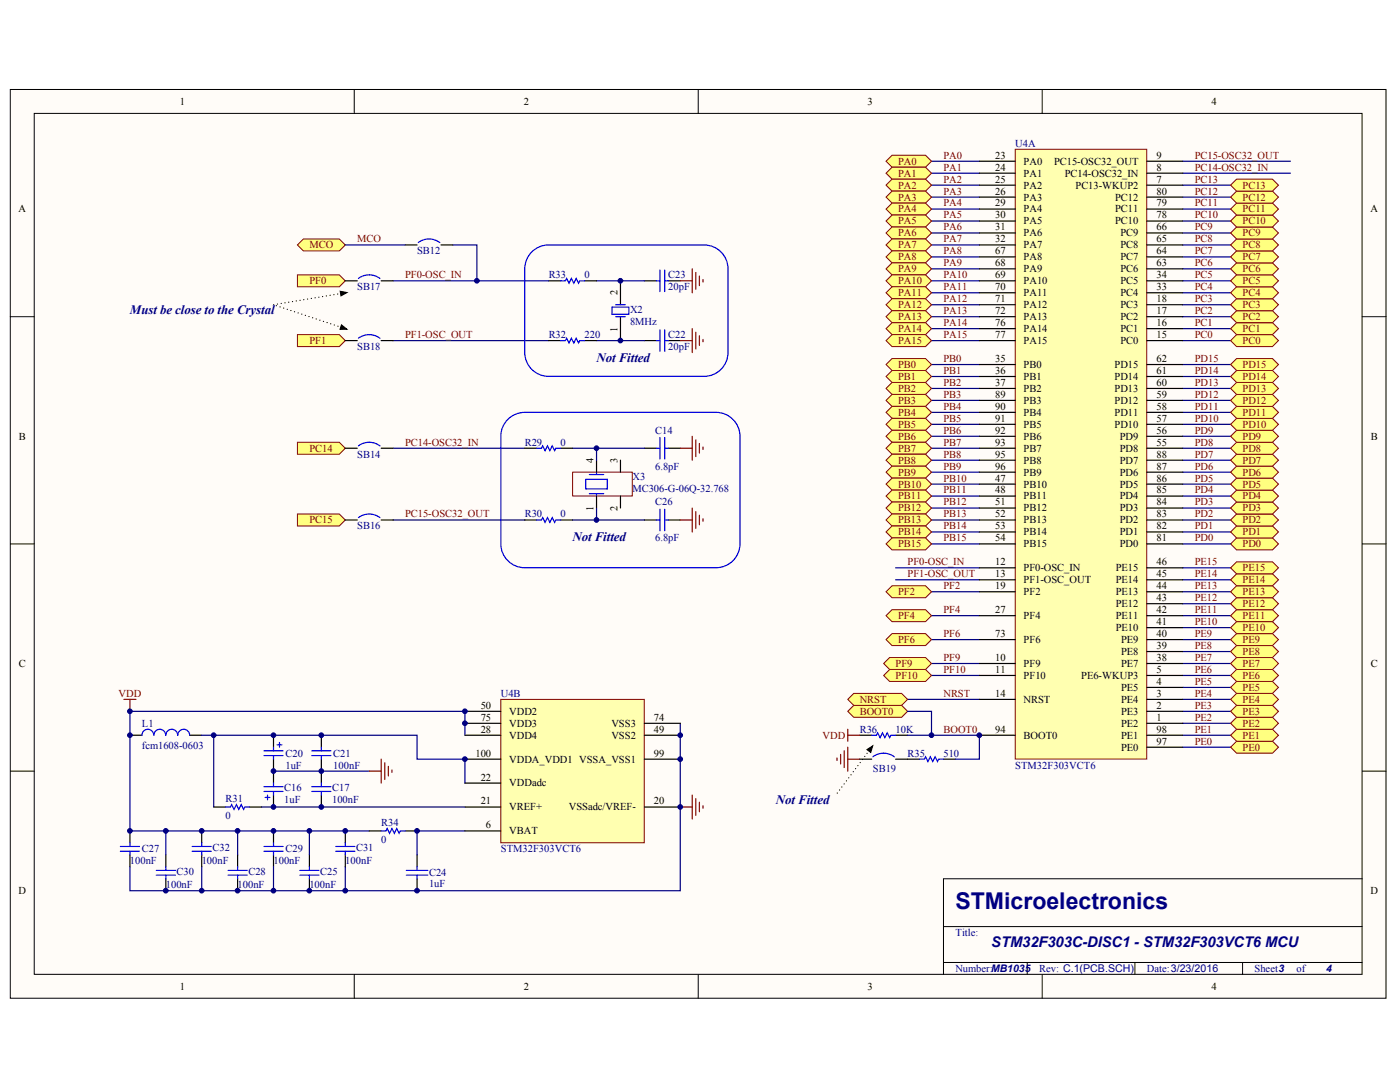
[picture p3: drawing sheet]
<svg xmlns="http://www.w3.org/2000/svg" width="258mm" height="201mm" viewBox="0 0 258 201" stroke-linecap="round" stroke-linejoin="round" font-family="sans-serif">
<defs><g id="words">
<text font-size="4.3" fill="#000080" x="176" y="167.4">STMicroelectronics</text>
<text font-size="2.7" fill="#000080" x="182.6" y="174.4">STM32F303C-DISC1 - STM32F303VCT6 MCU</text>
<g font-size="2.4" fill="#000080">
<text x="23.9" y="57.8">Must be close to the Crystal</text>
<text x="109.9" y="66.6">Not Fitted</text>
<text x="105.5" y="99.6">Not Fitted</text>
<text x="142.9" y="148.1">Not Fitted</text>
</g>
<g font-size="1.9">
<text x="33.1" y="19.3">1</text>
<text x="96.5" y="19.3">2</text>
<text x="159.8" y="19.3">3</text>
<text x="223.2" y="19.3">4</text>
<text x="183.3" y="29.2">23</text>
<text x="213" y="29.2">9</text>
<text x="183.3" y="31.4">24</text>
<text x="183.3" y="33.6">25</text>
<text x="183.3" y="35.8">26</text>
<text x="188.6" y="30.3">PA0</text>
<text x="188.6" y="32.5">PA1</text>
<text x="188.6" y="34.7">PA2</text>
<text x="194.2" y="30.3">PC15-OSC32_OUT</text>
<text x="196.1" y="32.5">PC14-OSC32_IN</text>
<text x="198.1" y="34.7">PC13-WKUP2</text>
<text x="213" y="33.6">7</text>
<text x="213" y="31.4">8</text>
<text x="213" y="35.8">80</text>
<text x="3.4" y="39.1">A</text>
<text x="183.3" y="38">29</text>
<text x="183.3" y="40.2">30</text>
<text x="188.6" y="36.9">PA3</text>
<text x="188.6" y="39.1">PA4</text>
<text x="188.6" y="41.3">PA5</text>
<text x="205.4" y="41.3">PC10</text>
<text x="205.4" y="39.1">PC11</text>
<text x="205.4" y="36.9">PC12</text>
<text x="213" y="40.2">78</text>
<text x="213" y="38">79</text>
<text x="252.4" y="39.1">A</text>
<text x="183.3" y="42.4">31</text>
<text x="183.3" y="44.6">32</text>
<text x="183.3" y="46.8">67</text>
<text x="188.6" y="43.5">PA6</text>
<text x="188.6" y="45.7">PA7</text>
<text x="188.6" y="47.9">PA8</text>
<text x="206.4" y="47.9">PC7</text>
<text x="206.4" y="45.7">PC8</text>
<text x="206.4" y="43.5">PC9</text>
<text x="213" y="46.8">64</text>
<text x="213" y="44.6">65</text>
<text x="213" y="42.4">66</text>
<text x="183.3" y="49">68</text>
<text x="183.3" y="51.2">69</text>
<text x="183.3" y="53.4">70</text>
<text x="188.6" y="50.1">PA9</text>
<text x="188.6" y="52.3">PA10</text>
<text x="206.4" y="52.3">PC5</text>
<text x="206.4" y="50.1">PC6</text>
<text x="213" y="53.4">33</text>
<text x="213" y="51.2">34</text>
<text x="213" y="49">63</text>
<text x="113.7" y="54.4" transform="rotate(-90 113.7 54.4)">2</text>
<text x="183.3" y="55.6">71</text>
<text x="183.3" y="57.8">72</text>
<text x="188.6" y="54.5">PA11</text>
<text x="188.6" y="56.7">PA12</text>
<text x="188.6" y="58.9">PA13</text>
<text x="206.4" y="58.9">PC2</text>
<text x="206.4" y="56.7">PC3</text>
<text x="206.4" y="54.5">PC4</text>
<text x="213" y="57.8">17</text>
<text x="213" y="55.6">18</text>
<text x="113.7" y="61.1" transform="rotate(-90 113.7 61.1)">1</text>
<text x="183.3" y="60">76</text>
<text x="183.3" y="62.2">77</text>
<text x="188.6" y="61.1">PA14</text>
<text x="188.6" y="63.3">PA15</text>
<text x="206.4" y="63.3">PC0</text>
<text x="206.4" y="61.1">PC1</text>
<text x="213" y="62.2">15</text>
<text x="213" y="60">16</text>
<text x="183.3" y="66.7">35</text>
<text x="183.3" y="68.9">36</text>
<text x="183.3" y="71.1">37</text>
<text x="188.6" y="67.8">PB0</text>
<text x="188.6" y="70">PB1</text>
<text x="205.3" y="70">PD14</text>
<text x="205.3" y="67.8">PD15</text>
<text x="213" y="71.1">60</text>
<text x="213" y="68.9">61</text>
<text x="213" y="66.7">62</text>
<text x="183.3" y="73.3">89</text>
<text x="183.3" y="75.5">90</text>
<text x="183.3" y="77.7">91</text>
<text x="188.6" y="72.2">PB2</text>
<text x="188.6" y="74.4">PB3</text>
<text x="188.6" y="76.6">PB4</text>
<text x="205.3" y="76.6">PD11</text>
<text x="205.3" y="74.4">PD12</text>
<text x="205.3" y="72.2">PD13</text>
<text x="213" y="77.7">57</text>
<text x="213" y="75.5">58</text>
<text x="213" y="73.3">59</text>
<text x="3.5" y="81">B</text>
<text x="183.3" y="79.9">92</text>
<text x="183.3" y="82.1">93</text>
<text x="188.6" y="78.8">PB5</text>
<text x="188.6" y="81">PB6</text>
<text x="188.6" y="83.2">PB7</text>
<text x="205.3" y="78.8">PD10</text>
<text x="206.3" y="83.2">PD8</text>
<text x="206.3" y="81">PD9</text>
<text x="213" y="82.1">55</text>
<text x="213" y="79.9">56</text>
<text x="252.5" y="81">B</text>
<text x="109.3" y="85.2" transform="rotate(-90 109.3 85.2)">4</text>
<text x="113.7" y="85.2" transform="rotate(-90 113.7 85.2)">3</text>
<text x="183.3" y="88.7">47</text>
<text x="183.3" y="84.3">95</text>
<text x="183.3" y="86.5">96</text>
<text x="188.6" y="89.8">PB10</text>
<text x="188.6" y="85.4">PB8</text>
<text x="188.6" y="87.6">PB9</text>
<text x="206.3" y="89.8">PD5</text>
<text x="206.3" y="87.6">PD6</text>
<text x="206.3" y="85.4">PD7</text>
<text x="213" y="88.7">86</text>
<text x="213" y="86.5">87</text>
<text x="213" y="84.3">88</text>
<text x="109.3" y="94.1" transform="rotate(-90 109.3 94.1)">1</text>
<text x="113.7" y="94.1" transform="rotate(-90 113.7 94.1)">2</text>
<text x="183.3" y="90.9">48</text>
<text x="183.3" y="93.1">51</text>
<text x="183.3" y="95.3">52</text>
<text x="188.6" y="92">PB11</text>
<text x="188.6" y="94.2">PB12</text>
<text x="206.3" y="94.2">PD3</text>
<text x="206.3" y="92">PD4</text>
<text x="213" y="95.3">83</text>
<text x="213" y="93.1">84</text>
<text x="213" y="90.9">85</text>
<text x="183.3" y="97.5">53</text>
<text x="183.3" y="99.7">54</text>
<text x="188.6" y="98.6">PB14</text>
<text x="188.6" y="100.8">PB15</text>
<text x="188.6" y="96.4">PB13</text>
<text x="206.3" y="100.8">PD0</text>
<text x="206.3" y="98.6">PD1</text>
<text x="206.3" y="96.4">PD2</text>
<text x="213" y="99.7">81</text>
<text x="213" y="97.5">82</text>
<text x="183.3" y="104.1">12</text>
<text x="183.3" y="106.3">13</text>
<text x="188.6" y="105.2">PF0-OSC_IN</text>
<text x="188.6" y="107.4">PF1-OSC_OUT</text>
<text x="205.5" y="107.4">PE14</text>
<text x="205.5" y="105.2">PE15</text>
<text x="213" y="106.3">45</text>
<text x="213" y="104.1">46</text>
<text x="183.3" y="108.5">19</text>
<text x="183.3" y="112.9">27</text>
<text x="188.6" y="109.6">PF2</text>
<text x="188.6" y="114">PF4</text>
<text x="205.5" y="114">PE11</text>
<text x="205.5" y="111.8">PE12</text>
<text x="205.5" y="109.6">PE13</text>
<text x="213" y="112.9">42</text>
<text x="213" y="110.7">43</text>
<text x="213" y="108.5">44</text>
<text x="183.3" y="117.3">73</text>
<text x="188.6" y="118.4">PF6</text>
<text x="205.5" y="116.2">PE10</text>
<text x="206.5" y="118.4">PE9</text>
<text x="213" y="119.5">39</text>
<text x="213" y="117.3">40</text>
<text x="213" y="115.1">41</text>
<text x="3.5" y="122.8">C</text>
<text x="183.3" y="121.7">10</text>
<text x="183.3" y="123.9">11</text>
<text x="188.6" y="122.8">PF9</text>
<text x="188.6" y="125">PF10</text>
<text x="199.2" y="125">PE6-WKUP3</text>
<text x="206.5" y="122.8">PE7</text>
<text x="206.5" y="120.6">PE8</text>
<text x="213" y="123.9">5</text>
<text x="213" y="121.7">38</text>
<text x="252.5" y="122.8">C</text>
<text x="88.5" y="130.5">50</text>
<text x="93.8" y="131.6">VDD2</text>
<text x="183.3" y="128.3">14</text>
<text x="188.6" y="129.4">NRST</text>
<text x="206.5" y="131.6">PE3</text>
<text x="206.5" y="129.4">PE4</text>
<text x="206.5" y="127.2">PE5</text>
<text x="213" y="130.5">2</text>
<text x="213" y="128.3">3</text>
<text x="213" y="126.1">4</text>
<text x="88.5" y="134.9">28</text>
<text x="88.5" y="132.7">75</text>
<text x="93.8" y="136">VDD4</text>
<text x="93.8" y="133.8">VDD3</text>
<text x="112.6" y="133.8">VSS3</text>
<text x="112.6" y="136">VSS2</text>
<text x="120.5" y="132.7">74</text>
<text x="120.5" y="134.9">49</text>
<text x="183.3" y="134.9">94</text>
<text x="188.6" y="136">BOOT0</text>
<text x="206.5" y="133.8">PE2</text>
<text x="206.5" y="136">PE1</text>
<text x="213" y="132.7">1</text>
<text x="213" y="137.1">97</text>
<text x="213" y="134.9">98</text>
<text x="87.6" y="139.3">100</text>
<text x="88.5" y="143.7">22</text>
<text x="93.8" y="140.4">VDDA_VDD1 VSSA_VSS1</text>
<text x="120.5" y="139.3">99</text>
<text x="206.5" y="138.2">PE0</text>
<text x="88.5" y="148.1">21</text>
<text x="93.8" y="149.2">VREF+</text>
<text x="93.8" y="144.8">VDDadc</text>
<text x="104.8" y="149.2">VSSadc/VREF-</text>
<text x="120.5" y="148.1">20</text>
<text x="89.5" y="152.5">6</text>
<text x="93.8" y="153.6">VBAT</text>
<text x="3.4" y="164.6">D</text>
<text x="252.4" y="164.6">D</text>
<text x="33.1" y="182.3">1</text>
<text x="96.5" y="182.3">2</text>
<text x="159.8" y="182.3">3</text>
<text x="223.2" y="182.3">4</text>
</g>
<g font-size="1.9" fill="#800000">
<text x="173.8" y="29.2">PA0</text>
<text x="220.1" y="29.2">PC15-OSC32_OUT</text>
<text x="165.4" y="30.3">PA0</text>
<text x="165.4" y="32.5">PA1</text>
<text x="165.4" y="34.7">PA2</text>
<text x="173.8" y="31.4">PA1</text>
<text x="173.8" y="35.8">PA3</text>
<text x="173.8" y="33.6">PA2</text>
<text x="220.1" y="35.8">PC12</text>
<text x="220.1" y="33.6">PC13</text>
<text x="220.1" y="31.4">PC14-OSC32_IN</text>
<text x="228.9" y="34.7">PC13</text>
<text x="165.4" y="36.9">PA3</text>
<text x="165.4" y="39.1">PA4</text>
<text x="165.4" y="41.3">PA5</text>
<text x="173.8" y="38">PA4</text>
<text x="173.8" y="40.2">PA5</text>
<text x="220.1" y="40.2">PC10</text>
<text x="220.1" y="38">PC11</text>
<text x="228.9" y="41.3">PC10</text>
<text x="228.9" y="39.1">PC11</text>
<text x="228.9" y="36.9">PC12</text>
<text x="57" y="45.7">MCO</text>
<text x="65.8" y="44.6">MCO</text>
<text x="165.4" y="43.5">PA6</text>
<text x="165.4" y="45.7">PA7</text>
<text x="165.4" y="47.9">PA8</text>
<text x="173.8" y="42.4">PA6</text>
<text x="173.8" y="44.6">PA7</text>
<text x="173.8" y="46.8">PA8</text>
<text x="220.1" y="46.8">PC7</text>
<text x="220.1" y="44.6">PC8</text>
<text x="220.1" y="42.4">PC9</text>
<text x="228.9" y="47.9">PC7</text>
<text x="228.9" y="45.7">PC8</text>
<text x="228.9" y="43.5">PC9</text>
<text x="57" y="52.3">PF0</text>
<text x="74.6" y="51.2">PF0-OSC_IN</text>
<text x="165.4" y="50.1">PA9</text>
<text x="165.4" y="52.3">PA10</text>
<text x="173.8" y="53.4">PA11</text>
<text x="173.8" y="49">PA9</text>
<text x="173.8" y="51.2">PA10</text>
<text x="220.1" y="53.4">PC4</text>
<text x="220.1" y="51.2">PC5</text>
<text x="220.1" y="49">PC6</text>
<text x="228.9" y="52.3">PC5</text>
<text x="228.9" y="50.1">PC6</text>
<text x="165.4" y="54.5">PA11</text>
<text x="165.4" y="56.7">PA12</text>
<text x="165.4" y="58.9">PA13</text>
<text x="173.8" y="55.6">PA12</text>
<text x="173.8" y="57.8">PA13</text>
<text x="220.1" y="57.8">PC2</text>
<text x="220.1" y="55.6">PC3</text>
<text x="228.9" y="58.9">PC2</text>
<text x="228.9" y="56.7">PC3</text>
<text x="228.9" y="54.5">PC4</text>
<text x="57" y="63.3">PF1</text>
<text x="74.6" y="62.2">PF1-OSC_OUT</text>
<text x="165.4" y="61.1">PA14</text>
<text x="165.4" y="63.3">PA15</text>
<text x="173.8" y="62.2">PA15</text>
<text x="173.8" y="60">PA14</text>
<text x="220.1" y="62.2">PC0</text>
<text x="220.1" y="60">PC1</text>
<text x="228.9" y="63.3">PC0</text>
<text x="228.9" y="61.1">PC1</text>
<text x="165.4" y="67.8">PB0</text>
<text x="165.4" y="70">PB1</text>
<text x="173.8" y="68.9">PB1</text>
<text x="173.8" y="71.1">PB2</text>
<text x="173.8" y="66.7">PB0</text>
<text x="220.1" y="71.1">PD13</text>
<text x="220.1" y="68.9">PD14</text>
<text x="220.1" y="66.7">PD15</text>
<text x="228.9" y="70">PD14</text>
<text x="228.9" y="67.8">PD15</text>
<text x="165.4" y="72.2">PB2</text>
<text x="165.4" y="74.4">PB3</text>
<text x="165.4" y="76.6">PB4</text>
<text x="173.8" y="77.7">PB5</text>
<text x="173.8" y="73.3">PB3</text>
<text x="173.8" y="75.5">PB4</text>
<text x="220.1" y="77.7">PD10</text>
<text x="220.1" y="75.5">PD11</text>
<text x="220.1" y="73.3">PD12</text>
<text x="228.9" y="76.6">PD11</text>
<text x="228.9" y="74.4">PD12</text>
<text x="228.9" y="72.2">PD13</text>
<text x="57" y="83.2">PC14</text>
<text x="74.6" y="82.1">PC14-OSC32_IN</text>
<text x="165.4" y="78.8">PB5</text>
<text x="165.4" y="81">PB6</text>
<text x="165.4" y="83.2">PB7</text>
<text x="173.8" y="79.9">PB6</text>
<text x="173.8" y="82.1">PB7</text>
<text x="220.1" y="82.1">PD8</text>
<text x="220.1" y="79.9">PD9</text>
<text x="228.9" y="83.2">PD8</text>
<text x="228.9" y="81">PD9</text>
<text x="228.9" y="78.8">PD10</text>
<text x="165.4" y="85.4">PB8</text>
<text x="165.4" y="87.6">PB9</text>
<text x="165.4" y="89.8">PB10</text>
<text x="173.8" y="88.7">PB10</text>
<text x="173.8" y="84.3">PB8</text>
<text x="173.8" y="86.5">PB9</text>
<text x="220.1" y="88.7">PD5</text>
<text x="220.1" y="86.5">PD6</text>
<text x="220.1" y="84.3">PD7</text>
<text x="228.9" y="89.8">PD5</text>
<text x="228.9" y="87.6">PD6</text>
<text x="228.9" y="85.4">PD7</text>
<text x="74.6" y="95.3">PC15-OSC32_OUT</text>
<text x="165.4" y="92">PB11</text>
<text x="165.4" y="94.2">PB12</text>
<text x="173.8" y="93.1">PB12</text>
<text x="173.8" y="95.3">PB13</text>
<text x="173.8" y="90.9">PB11</text>
<text x="220.1" y="95.3">PD2</text>
<text x="220.1" y="93.1">PD3</text>
<text x="220.1" y="90.9">PD4</text>
<text x="228.9" y="94.2">PD3</text>
<text x="228.9" y="92">PD4</text>
<text x="57" y="96.4">PC15</text>
<text x="165.4" y="96.4">PB13</text>
<text x="165.4" y="98.6">PB14</text>
<text x="165.4" y="100.8">PB15</text>
<text x="173.8" y="97.5">PB14</text>
<text x="173.8" y="99.7">PB15</text>
<text x="220.1" y="99.7">PD0</text>
<text x="220.1" y="97.5">PD1</text>
<text x="228.9" y="100.8">PD0</text>
<text x="228.9" y="98.6">PD1</text>
<text x="228.9" y="96.4">PD2</text>
<text x="167.2" y="106.3">PF1-OSC_OUT</text>
<text x="167.2" y="104.1">PF0-OSC_IN</text>
<text x="220.1" y="106.3">PE14</text>
<text x="220.1" y="104.1">PE15</text>
<text x="228.9" y="107.4">PE14</text>
<text x="228.9" y="105.2">PE15</text>
<text x="165.4" y="109.6">PF2</text>
<text x="165.4" y="114">PF4</text>
<text x="173.8" y="108.5">PF2</text>
<text x="173.8" y="112.9">PF4</text>
<text x="220.1" y="112.9">PE11</text>
<text x="220.1" y="110.7">PE12</text>
<text x="220.1" y="108.5">PE13</text>
<text x="228.9" y="114">PE11</text>
<text x="228.9" y="111.8">PE12</text>
<text x="228.9" y="109.6">PE13</text>
<text x="165.4" y="118.4">PF6</text>
<text x="173.8" y="117.3">PF6</text>
<text x="220.1" y="119.5">PE8</text>
<text x="220.1" y="117.3">PE9</text>
<text x="220.1" y="115.1">PE10</text>
<text x="228.9" y="118.4">PE9</text>
<text x="228.9" y="116.2">PE10</text>
<text x="165" y="122.8">PF9</text>
<text x="165" y="125">PF10</text>
<text x="173.8" y="121.7">PF9</text>
<text x="173.8" y="123.9">PF10</text>
<text x="220.1" y="123.9">PE6</text>
<text x="220.1" y="121.7">PE7</text>
<text x="228.9" y="125">PE6</text>
<text x="228.9" y="122.8">PE7</text>
<text x="228.9" y="120.6">PE8</text>
<text x="21.8" y="128.3">VDD</text>
<text x="158.4" y="131.6">BOOT0</text>
<text x="158.4" y="129.4">NRST</text>
<text x="173.8" y="128.3">NRST</text>
<text x="220.1" y="130.5">PE3</text>
<text x="220.1" y="128.3">PE4</text>
<text x="220.1" y="126.1">PE5</text>
<text x="228.9" y="131.6">PE3</text>
<text x="228.9" y="129.4">PE4</text>
<text x="228.9" y="127.2">PE5</text>
<text x="151.5" y="136">VDD</text>
<text x="173.8" y="134.9">BOOT0</text>
<text x="220.1" y="137.1">PE0</text>
<text x="220.1" y="134.9">PE1</text>
<text x="220.1" y="132.7">PE2</text>
<text x="228.9" y="136">PE1</text>
<text x="228.9" y="133.8">PE2</text>
<text x="228.9" y="138.2">PE0</text>
</g>
<g font-size="1.9" fill="#000080">
<text x="187" y="27">U4A</text>
<text x="76.8" y="46.8">SB12</text>
<text x="65.8" y="53.4">SB17</text>
<text x="101.1" y="51.2">R33</text>
<text x="107.7" y="51.2">0</text>
<text x="123.1" y="51.2">C23</text>
<text x="123.1" y="53.4">20pF</text>
<text x="116.1" y="57.6">X2</text>
<text x="116.1" y="59.8">8MHz</text>
<text x="65.8" y="64.4">SB18</text>
<text x="101.1" y="62.2">R32</text>
<text x="107.7" y="62.2">220</text>
<text x="123.1" y="62.2">C22</text>
<text x="123.1" y="64.4">20pF</text>
<text x="96.7" y="82.1">R29</text>
<text x="103.3" y="82.1">0</text>
<text x="120.7" y="79.9">C14</text>
<text x="65.8" y="84.3">SB14</text>
<text x="116.5" y="88.5">X3</text>
<text x="120.7" y="86.5">6.8pF</text>
<text x="96.7" y="95.3">R30</text>
<text x="103.3" y="95.3">0</text>
<text x="116.5" y="90.7">MC306-G-06Q-32.768</text>
<text x="120.7" y="93.1">C26</text>
<text x="65.8" y="97.5">SB16</text>
<text x="120.7" y="99.7">6.8pF</text>
<text x="92.3" y="128.3">U4B</text>
<text x="26.1" y="133.8">L1</text>
<text x="26.1" y="137.8">fcm1608-0603</text>
<text x="158.4" y="134.9">R36</text>
<text x="165" y="134.9">10K</text>
<text x="52.6" y="139.3">C20</text>
<text x="52.6" y="141.5">1uF</text>
<text x="61.4" y="139.3">C21</text>
<text x="61.4" y="141.5">100nF</text>
<text x="160.8" y="142.2">SB19</text>
<text x="167.2" y="139.3">R35</text>
<text x="173.8" y="139.3">510</text>
<text x="187" y="141.5">STM32F303VCT6</text>
<text x="41.6" y="147.7">R31</text>
<text x="52.4" y="145.7">C16</text>
<text x="52.4" y="147.9">1uF</text>
<text x="61.2" y="145.7">C17</text>
<text x="61.2" y="147.9">100nF</text>
<text x="41.6" y="150.8">0</text>
<text x="70.2" y="152.1">R34</text>
<text x="70.2" y="155.2">0</text>
<text x="23.9" y="159.1">100nF</text>
<text x="26.1" y="156.9">C27</text>
<text x="32.5" y="161.1">C30</text>
<text x="37.2" y="159.1">100nF</text>
<text x="39.1" y="156.7">C32</text>
<text x="45.8" y="161.1">C28</text>
<text x="50.4" y="159.1">100nF</text>
<text x="52.6" y="156.9">C29</text>
<text x="59" y="161.1">C25</text>
<text x="63.6" y="159.1">100nF</text>
<text x="65.6" y="156.7">C31</text>
<text x="79" y="161.3">C24</text>
<text x="92.3" y="156.9">STM32F303VCT6</text>
<text x="30.5" y="163.5">100nF</text>
<text x="43.8" y="163.5">100nF</text>
<text x="57" y="163.5">100nF</text>
<text x="79" y="163.3">1uF</text>
<text x="176" y="172.4">Title:</text>
<text x="176" y="179">Number:MB1035</text>
<text x="191.4" y="179">Rev: C.1(PCB.SCH)</text>
<text x="211.3" y="179">Date:3/23/2016</text>
<text x="231.1" y="179">Sheet3</text>
<text x="238.8" y="179">of</text>
<text x="244.3" y="179">4</text>
</g>
</g></defs>
<g fill="#fffcf8" stroke="#000" stroke-width=".18">
<path d="M1.9 16.5h253.4v167.3h-253.4z"/>
<path d="M6.3 20.9h244.6v158.5h-244.6z"/>
</g>
<g fill="none" stroke="#000" stroke-width=".18">
<path d="M65.3 16.5v4.4M128.6 16.5v4.4M192 16.5v4.4M1.9 58.3h4.4M250.9 58.3h4.4M1.9 100.2h4.4M250.9 100.2h4.4M1.9 142h4.4M250.9 142h4.4M65.3 179.4v4.4M128.6 179.4v4.4M173.8 170.6h77.1"/>
<path d="M173.8 177.2h77.1M189.2 177.2v2.2M192 179.4v4.4M209 177.2v2.2M228.9 177.2v2.2M250.9 161.8h-77.1v17.6"/>
</g>
<g fill="none" stroke="#000" stroke-width=".22">
<path d="M118.7 51.7h2.2M123.1 51.7h2.2M118.7 62.7h2.2M123.1 62.7h2.2M109.9 84.7v2.2M109.9 91.3v2.3M114.3 84.7v2.2M114.3 91.3v2.3M118.7 82.5h2.2M118.7 95.8h2.2M123.1 82.5h2.2M123.1 95.8h2.2"/>
<path d="M158.4 135.4h2.2M165 135.4h2.2"/>
</g>
<g fill="none" stroke="#00f" stroke-width=".22">
<path d="M120.9 51.7h.7M121.6 49.7v4M122.4 49.7v4M122.4 51.7h.7M120.9 62.7h.7M121.6 60.7v4M122.4 62.7h.7M122.4 60.7v4M107.9 88.3h4v1.7h-4zM108.6 90.9h2.6M108.6 87.4h2.6M109.9 86.9v.5"/>
<path d="M109.9 90.9v.4M120.9 82.5h.7M120.9 95.8h.7M121.6 80.6v3.9M121.6 93.8v3.9M122.4 80.6v3.9M122.4 93.8v3.9M122.4 82.5h.7M122.4 95.8h.7M160.6 135.4h.8l.3-.4 .4 .8 .4-.8 .5 .8 .4-.8 .5 .8 .2-.4h.9"/>
</g>
<g fill="none" stroke="#000080" stroke-width=".22">
<path d="M171.6 29.7h8.8M171.6 31.9h8.8M171.6 34.1h8.8M171.6 36.3h8.8M171.6 38.5h8.8M171.6 40.7h8.8M171.6 42.9h8.8M171.6 45.1h8.8M171.6 53.9h8.8M171.6 56.1h8.8M171.6 49.5h8.8M171.6 51.7h8.8"/>
<path d="M171.6 47.3h8.8M72.4 62.7h28.7M109.9 62.7h8.8M171.6 78.1h8.8M171.6 69.3h8.8M171.6 73.7h8.8M171.6 67.1h8.8M171.6 75.9h8.8M171.6 71.5h8.8M118.7 82.5h-8.8v2.2M171.6 80.3h8.8M171.6 82.5h8.8"/>
<path d="M171.6 93.6h8.8M171.6 95.8h8.8M171.6 98h8.8M171.6 89.1h8.8M171.6 91.3h8.8M171.6 84.7h8.8M171.6 86.9h8.8M171.6 100.2h8.8M167.2 128.8h13.2"/>
</g>
<path d="M105.5 86.9h11v4.4h-11z" fill="none" stroke="#800000" stroke-width=".18"/>
<g fill="none" stroke="#800000" stroke-width=".22">
<path d="M125.3 51.7h2.2M127.5 49.5v4.4M128.2 50.2v3.1M128.8 50.8v1.8M129.5 51.5v.4M125.3 62.7h2.2M127.5 60.5v4.4M128.2 61.2v3.1M128.8 61.8v1.8M129.5 62.5v.4M154.2 139.6v.4M154.8 138.9v1.8"/>
<path d="M155.5 138.3v3M156.2 134.3v2.2M156.2 137.6v4.4M156.2 135.4h2.2M156.2 139.8h2.2"/>
</g>
<path d="M163.2 29.7l1.1-1.1h6.2l1.1 1.1-1.1 1.1h-6.2z" fill-rule="evenodd" fill="#ffff80" stroke="#800000" stroke-width=".18"/>
<path d="M171.6 58.3h8.8M171.6 62.7h8.8M171.6 60.5h8.8" fill="none" stroke="#000080" stroke-width=".22"/>
<g fill="#ffff80" stroke="#800000" stroke-width=".18">
<path d="M163.2 67.1l1.1-1.1h6.2l1.1 1.1-1.1 1.1h-6.2z" fill-rule="evenodd"/>
<path d="M54.8 94.7h7.7l1.1 1.1-1.1 1.1h-7.7z" fill-rule="evenodd"/>
<path d="M54.8 81.4h7.7l1.1 1.1-1.1 1.1h-7.7z" fill-rule="evenodd"/>
<path d="M156.2 131l1.1-1.1h8.8l1.1 1.1-1.1 1.1h-8.8z" fill-rule="evenodd"/>
<path d="M54.8 61.6h7.7l1.1 1.1-1.1 1.1h-7.7z" fill-rule="evenodd"/>
<path d="M54.8 50.6h7.7l1.1 1.1-1.1 1.1h-7.7z" fill-rule="evenodd"/>
</g>
<path d="M83.4 45.1h4.4v6.6h-15.4M37.2 159.6v4.4" fill="none" stroke="#000080" stroke-width=".22"/>
<path d="M63.6 53.9l-13.2 2.2" fill="none" stroke="#000" stroke-width=".22" stroke-dasharray="0 .7"/>
<path d="M62.7 53.6l1.2 .3-1.1 .6z" fill="#000" stroke="#000" stroke-width=".18"/>
<g fill="none" stroke="#000" stroke-width=".22">
<path d="M63.6 51.7h2.2M70.2 51.7h2.2M63.6 62.7h2.2M70.2 62.7h2.2M158.4 139.8h2.2M165 139.8h2.2M23.9 153v2.2M23.9 157.4v2.2M30.5 157.4v2.2M37.2 153v2.2M37.2 157.4v2.2M43.8 157.4v2.2"/>
<path d="M76.8 157.4v2.2M30.5 161.8v2.2M43.8 161.8v2.2M76.8 161.8v2.2"/>
</g>
<g fill="none" stroke="#00f" stroke-width=".22">
<path d="M66 51.3a3.3 3.3 0 0 1 4 0M66 62.3a3.3 3.3 0 0 1 4 0M160.8 139.4a3.3 3.3 0 0 1 3.9 0M22.2 156.8h3.5M22.2 155.9h3.5M23.9 155.2v.7M23.9 156.8v.6M30.5 159.6v.7M35.4 156.8h3.5M35.4 155.9h3.5M37.2 155.2v.7M37.2 156.8v.6"/>
<path d="M43.8 159.6v.7M76.8 159.6v.7M28.8 160.3h3.5M28.8 161.2h3.5M30.5 161.2v.6M42 160.3h3.5M42 161.2h3.5M43.8 161.2v.6M74.8 160.3h4M74.8 161.2h4M76.8 161.2v.6"/>
</g>
<path d="M125.3 148.6h2.2M127.5 146.4v4.4M128.2 147.1v3M128.8 147.7v1.8M129.5 148.4v.4" fill="none" stroke="#800000" stroke-width=".22"/>
<path d="M156.2 128.8l1.1-1.1h8.8l1.1 1.1-1.1 1.1h-8.8z" fill-rule="evenodd" fill="#ffff80" stroke="#800000" stroke-width=".18"/>
<path d="M59.2 135.4v2.2M59.2 139.8v2.2" fill="none" stroke="#000" stroke-width=".22"/>
<path d="M57.4 138.3h3.6M57.4 139.1h3.6M59.2 137.6v.7M59.2 139.1v.7" fill="none" stroke="#00f" stroke-width=".22"/>
<path d="M54.8 45.1l1.1-1.1h6.6l1.1 1.1-1.1 1.1h-6.6z" fill-rule="evenodd" fill="#ffff80" stroke="#800000" stroke-width=".18"/>
<path d="M63.6 60.5l-13.2-4.4" fill="none" stroke="#000" stroke-width=".22" stroke-dasharray="0 .7"/>
<path d="M62.9 59.8l1 .8-1.3 .1z" fill="#000" stroke="#000" stroke-width=".18"/>
<g fill="none" stroke="#000" stroke-width=".22">
<path d="M114.3 51.7v4.4M114.3 58.3v4.4M23.9 135.4h2.2M35 135.4h2.2M50.4 135.4v2.2M50.4 139.8v4.4M39.4 148.6h2.2M46 148.6h2.2M50.4 146.4v2.2M50.4 153v2.2M50.4 157.4v2.2M57 157.4v2.2"/>
<path d="M59.2 142v2.2M59.2 146.4v2.2M63.6 153v2.2M63.6 157.4v2.2M57 161.8v2.2"/>
</g>
<g fill="none" stroke="#00f" stroke-width=".22">
<path d="M112.7 56.6h3.1v1.3h-3.1zM113.4 56.1h1.8M113.4 58.3h1.8M34.9 135.4a1.1 1.1 0 0 0-1.1-1.1 1.1 1.1 0 0 0-1.1 1.1 1.1 1.1 0 0 0-1.1-1.1 1.1 1.1 0 0 0-1.1 1.1 1.1 1.1 0 0 0-1.1-1.1 1.1 1.1 0 0 0-1.1 1.1 1.09 1.09 0 0 0-1.1-1.1 1.09 1.09 0 0 0-1.1 1.1M48.6 138.3h3.5M48.6 139.1h3.5M50.4 137.6v.7M50.4 139.1v.7M51 137.2h.9M51.5 136.7v.9M41.6 148.6h.8l.3-.4 .4 .8 .4-.8 .5 .8 .4-.8 .5 .8 .2-.4h.9M48.6 145.7h3.5"/>
<path d="M48.6 144.9h3.5M48.6 156.8h3.5M48.6 155.9h3.5M48.8 146.8h.9M49.3 146.4v.9M50.4 144.2v.7M50.4 145.7v.7M50.4 155.2v.7M50.4 156.8v.6M57 159.6v.7M57.4 145.7h3.6M57.4 144.9h3.6"/>
<path d="M59.2 144.2v.7M59.2 145.7v.7M61.8 156.8h3.6M61.8 155.9h3.6M63.6 155.2v.7M63.6 156.8v.6M55.2 160.3h3.6M55.2 161.2h3.6M57 161.2v.6"/>
</g>
<g fill="none" stroke="#000080" stroke-width=".22">
<path d="M217.9 36.3h8.8M217.9 34.1h8.8M217.9 38.5h8.8M217.9 45.1h8.8M217.9 47.3h8.8M217.9 49.5h8.8M217.9 56.1h8.8M217.9 58.3h8.8M217.9 51.7h8.8M217.9 40.7h8.8M217.9 42.9h8.8M217.9 53.9h8.8"/>
<path d="M217.9 60.5h8.8M217.9 62.7h8.8M37.2 135.4h2.2M85.6 135.4v-4.4h-61.7v22h44.1M30.5 153v4.4M43.8 153v4.4M50.4 142h17.6M50.4 159.6v4.4M57 153v4.4M63.6 159.6v4.4"/>
</g>
<path d="M22.8 128.8h2.2M23.9 128.8v2.2M70.2 139.8v4.4M68 142h2.2M70.9 140.5v3M71.5 141.1v1.8M72.2 141.8v.4" fill="none" stroke="#800000" stroke-width=".22"/>
<path d="M226.7 62.7l1.1-1.1h6.6l1.1 1.1-1.1 1.1h-6.6z" fill-rule="evenodd" fill="#ffff80" stroke="#800000" stroke-width=".18"/>
<path d="M217.9 137.6h8.8" fill="none" stroke="#000080" stroke-width=".22"/>
<path d="M226.7 137.6l1.1-1.1h6.6l1.1 1.1-1.1 1.1h-6.6z" fill-rule="evenodd" fill="#ffff80" stroke="#800000" stroke-width=".18"/>
<g fill="none" stroke="#000080" stroke-width=".22">
<path d="M217.9 67.1h8.8M217.9 120h8.8M217.9 117.8h8.8M217.9 115.6h8.8M217.9 113.4h8.8M217.9 111.2h8.8M217.9 109h8.8M217.9 106.8h8.8M217.9 104.6h8.8M217.9 135.4h8.8M217.9 133.2h8.8M217.9 131h8.8"/>
<path d="M217.9 128.8h8.8M217.9 126.6h8.8M217.9 124.4h8.8M217.9 122.2h8.8"/>
</g>
<path d="M226.7 100.2l1.1-1.1h6.6l1.1 1.1-1.1 1.1h-6.6z" fill-rule="evenodd" fill="#ffff80" stroke="#800000" stroke-width=".18"/>
<g fill="none" stroke="#000080" stroke-width=".22">
<path d="M217.9 31.9h19.8M217.9 29.7h19.8M63.6 45.1h11M87.8 51.7h13.3M109.9 51.7h8.8M217.9 69.3h8.8M217.9 71.5h8.8M217.9 73.7h8.8M217.9 75.9h8.8M217.9 78.1h8.8M72.4 82.5h24.3M72.4 95.8h24.3"/>
<path d="M105.5 82.5h4.4M105.5 95.8h4.4M109.9 93.6v2.2h8.8M217.9 80.3h8.8M217.9 82.5h8.8M217.9 84.7h8.8M217.9 86.9h8.8M217.9 89.1h8.8M217.9 91.3h8.8M217.9 93.6h8.8M217.9 95.8h8.8M217.9 98h8.8"/>
<path d="M171.6 109h8.8M217.9 100.2h8.8M125.3 133.2v30.8h-101.4v-4.4M167.2 131h4.4v4.4M167.2 135.4h13.2v4.4h-4.4M48.2 148.6h37.4M85.6 153h-8.8v4.4M85.6 144.2v-4.4h-8.8v-4.4h-37.4v13.2"/>
</g>
<path d="M125.3 95.8h2.2M125.3 82.5h2.2M127.5 80.3v4.4M127.5 93.6v4.4M128.2 81v3.1M128.2 94.2v3.1M128.8 81.7v1.7M128.8 94.9v1.7M129.5 82.3v.5M129.5 95.5v.5" fill="none" stroke="#800000" stroke-width=".22"/>
<g fill="none" stroke="#000" stroke-width=".22">
<path d="M74.6 45.1h2.2M81.2 45.1h2.2M101.1 51.7h2.2M107.7 51.7h2.2M101.1 62.7h2.2M107.7 62.7h2.2M63.6 95.8h2.2M63.6 82.5h2.2M70.2 95.8h2.2M70.2 82.5h2.2M96.7 95.8h2.2M96.7 82.5h2.2"/>
<path d="M103.3 95.8h2.2M103.3 82.5h2.2M167.2 139.8h2.2M173.8 139.8h2.2M68 153h2.2M74.6 153h2.2"/>
</g>
<path d="M77 44.7a3.3 3.3 0 0 1 4 0M103.3 51.7h.9l.2-.4 .4 .9 .5-.9 .4 .9 .4-.9 .5 .9 .2-.5h.9M103.3 62.7h.9l.2-.4 .4 .9 .5-.9 .4 .9 .4-.9 .5 .9 .2-.5h.9M66 95.3a3.3 3.3 0 0 1 4 0M66 82.1a3.3 3.3 0 0 1 4 0M98.9 82.5h.8l.3-.4 .4 .9 .4-.9 .5 .9 .4-.9 .5 .9 .2-.5h.9M98.9 95.8h.8l.3-.5 .4 .9 .4-.9 .5 .9 .4-.9 .5 .9 .2-.4h.9M169.4 139.8h.9l.2-.4 .4 .8 .5-.8 .4 .8 .4-.8 .5 .8 .2-.4h.9M70.2 153h.9l.2-.4 .5 .8 .4-.8 .4 .8 .5-.8 .4 .8 .2-.4h.9" fill="none" stroke="#00f" stroke-width=".22"/>
<path d="M163.2 109l1.1-1.1h6.2l1.1 1.1-1.1 1.1h-6.2z" fill-rule="evenodd" fill="#ffff80" stroke="#800000" stroke-width=".18"/>
<path d="M165 104.6h15.4M171.6 113.4h8.8" fill="none" stroke="#000080" stroke-width=".22"/>
<path d="M163.2 113.4l1.1-1.1h6.2l1.1 1.1-1.1 1.1h-6.2z" fill-rule="evenodd" fill="#ffff80" stroke="#800000" stroke-width=".18"/>
<path d="M171.6 117.8h8.8" fill="none" stroke="#000080" stroke-width=".22"/>
<path d="M163.2 117.8l1.1-1.1h6.2l1.1 1.1-1.1 1.1h-6.2z" fill-rule="evenodd" fill="#ffff80" stroke="#800000" stroke-width=".18"/>
<path d="M165 106.8h15.4M171.6 122.2h8.8" fill="none" stroke="#000080" stroke-width=".22"/>
<path d="M162.8 122.2l1.1-1.1h6.6l1.1 1.1-1.1 1.1h-6.6z" fill-rule="evenodd" fill="#ffff80" stroke="#800000" stroke-width=".18"/>
<path d="M171.6 124.4h8.8" fill="none" stroke="#000080" stroke-width=".22"/>
<g fill="#ffff80" stroke="#800000" stroke-width=".18">
<path d="M162.8 124.4l1.1-1.1h6.6l1.1 1.1-1.1 1.1h-6.6z" fill-rule="evenodd"/>
<path d="M163.2 31.9l1.1-1.1h6.2l1.1 1.1-1.1 1.1h-6.2z" fill-rule="evenodd"/>
<path d="M163.2 34.1l1.1-1.1h6.2l1.1 1.1-1.1 1.1h-6.2z" fill-rule="evenodd"/>
<path d="M163.2 36.3l1.1-1.1h6.2l1.1 1.1-1.1 1.1h-6.2z" fill-rule="evenodd"/>
<path d="M163.2 38.5l1.1-1.1h6.2l1.1 1.1-1.1 1.1h-6.2z" fill-rule="evenodd"/>
<path d="M163.2 40.7l1.1-1.1h6.2l1.1 1.1-1.1 1.1h-6.2z" fill-rule="evenodd"/>
<path d="M163.2 42.9l1.1-1.1h6.2l1.1 1.1-1.1 1.1h-6.2z" fill-rule="evenodd"/>
<path d="M163.2 45.1l1.1-1.1h6.2l1.1 1.1-1.1 1.1h-6.2z" fill-rule="evenodd"/>
<path d="M163.2 47.3l1.1-1.1h6.2l1.1 1.1-1.1 1.1h-6.2z" fill-rule="evenodd"/>
<path d="M163.2 49.5l1.1-1.1h6.2l1.1 1.1-1.1 1.1h-6.2z" fill-rule="evenodd"/>
<path d="M163.2 51.7l1.1-1.1h6.2l1.1 1.1-1.1 1.1h-6.2z" fill-rule="evenodd"/>
<path d="M163.2 53.9l1.1-1.1h6.2l1.1 1.1-1.1 1.1h-6.2z" fill-rule="evenodd"/>
<path d="M163.2 56.1l1.1-1.1h6.2l1.1 1.1-1.1 1.1h-6.2z" fill-rule="evenodd"/>
<path d="M163.2 58.3l1.1-1.1h6.2l1.1 1.1-1.1 1.1h-6.2z" fill-rule="evenodd"/>
<path d="M163.2 60.5l1.1-1.1h6.2l1.1 1.1-1.1 1.1h-6.2z" fill-rule="evenodd"/>
<path d="M163.2 62.7l1.1-1.1h6.2l1.1 1.1-1.1 1.1h-6.2z" fill-rule="evenodd"/>
<path d="M163.2 69.3l1.1-1.1h6.2l1.1 1.1-1.1 1.1h-6.2z" fill-rule="evenodd"/>
<path d="M163.2 71.5l1.1-1.1h6.2l1.1 1.1-1.1 1.1h-6.2z" fill-rule="evenodd"/>
<path d="M163.2 73.7l1.1-1.1h6.2l1.1 1.1-1.1 1.1h-6.2z" fill-rule="evenodd"/>
<path d="M163.2 75.9l1.1-1.1h6.2l1.1 1.1-1.1 1.1h-6.2z" fill-rule="evenodd"/>
<path d="M163.2 78.1l1.1-1.1h6.2l1.1 1.1-1.1 1.1h-6.2z" fill-rule="evenodd"/>
<path d="M163.2 80.3l1.1-1.1h6.2l1.1 1.1-1.1 1.1h-6.2z" fill-rule="evenodd"/>
<path d="M163.2 82.5l1.1-1.1h6.2l1.1 1.1-1.1 1.1h-6.2z" fill-rule="evenodd"/>
<path d="M163.2 84.7l1.1-1.1h6.2l1.1 1.1-1.1 1.1h-6.2z" fill-rule="evenodd"/>
<path d="M163.2 86.9l1.1-1.1h6.2l1.1 1.1-1.1 1.1h-6.2z" fill-rule="evenodd"/>
<path d="M163.2 89.1l1.1-1.1h6.2l1.1 1.1-1.1 1.1h-6.2z" fill-rule="evenodd"/>
<path d="M163.2 91.3l1.1-1.1h6.2l1.1 1.1-1.1 1.2h-6.2z" fill-rule="evenodd"/>
<path d="M163.2 93.6l1.1-1.1h6.2l1.1 1.1-1.1 1.1h-6.2z" fill-rule="evenodd"/>
<path d="M163.2 95.8l1.1-1.1h6.2l1.1 1.1-1.1 1.1h-6.2z" fill-rule="evenodd"/>
<path d="M163.2 98l1.1-1.1h6.2l1.1 1.1-1.1 1.1h-6.2z" fill-rule="evenodd"/>
<path d="M163.2 100.2l1.1-1.1h6.2l1.1 1.1-1.1 1.1h-6.2z" fill-rule="evenodd"/>
<path d="M226.7 135.4l1.1-1.1h6.6l1.1 1.1-1.1 1.1h-6.6z" fill-rule="evenodd"/>
<path d="M226.7 133.2l1.1-1.1h6.6l1.1 1.1-1.1 1.1h-6.6z" fill-rule="evenodd"/>
<path d="M226.7 131l1.1-1.1h6.6l1.1 1.1-1.1 1.1h-6.6z" fill-rule="evenodd"/>
<path d="M226.7 128.8l1.1-1.1h6.6l1.1 1.1-1.1 1.1h-6.6z" fill-rule="evenodd"/>
<path d="M226.7 126.6l1.1-1.1h6.6l1.1 1.1-1.1 1.1h-6.6z" fill-rule="evenodd"/>
<path d="M226.7 124.4l1.1-1.1h6.6l1.1 1.1-1.1 1.1h-6.6z" fill-rule="evenodd"/>
<path d="M226.7 122.2l1.1-1.1h6.6l1.1 1.1-1.1 1.1h-6.6z" fill-rule="evenodd"/>
<path d="M226.7 120l1.1-1.1h6.6l1.1 1.1-1.1 1.1h-6.6z" fill-rule="evenodd"/>
<path d="M226.7 117.8l1.1-1.1h6.6l1.1 1.1-1.1 1.1h-6.6z" fill-rule="evenodd"/>
<path d="M226.7 115.6l1.1-1.1h6.6l1.1 1.1-1.1 1.1h-6.6z" fill-rule="evenodd"/>
<path d="M226.7 113.4l1.1-1.1h6.6l1.1 1.1-1.1 1.1h-6.6z" fill-rule="evenodd"/>
<path d="M226.7 111.2l1.1-1.1h6.6l1.1 1.1-1.1 1.1h-6.6z" fill-rule="evenodd"/>
<path d="M226.7 109l1.1-1.1h6.6l1.1 1.1-1.1 1.1h-6.6z" fill-rule="evenodd"/>
<path d="M226.7 106.8l1.1-1.1h6.6l1.1 1.1-1.1 1.1h-6.6z" fill-rule="evenodd"/>
<path d="M226.7 104.6l1.1-1.1h6.6l1.1 1.1-1.1 1.1h-6.6z" fill-rule="evenodd"/>
<path d="M226.7 98l1.1-1.1h6.6l1.1 1.1-1.1 1.1h-6.6z" fill-rule="evenodd"/>
<path d="M226.7 95.8l1.1-1.1h6.6l1.1 1.1-1.1 1.1h-6.6z" fill-rule="evenodd"/>
<path d="M226.7 93.6l1.1-1.1h6.6l1.1 1.1-1.1 1.1h-6.6z" fill-rule="evenodd"/>
<path d="M226.7 91.3l1.1-1.1h6.6l1.1 1.1-1.1 1.2h-6.6z" fill-rule="evenodd"/>
<path d="M226.7 89.1l1.1-1.1h6.6l1.1 1.1-1.1 1.1h-6.6z" fill-rule="evenodd"/>
<path d="M226.7 86.9l1.1-1.1h6.6l1.1 1.1-1.1 1.1h-6.6z" fill-rule="evenodd"/>
<path d="M226.7 84.7l1.1-1.1h6.6l1.1 1.1-1.1 1.1h-6.6z" fill-rule="evenodd"/>
<path d="M226.7 82.5l1.1-1.1h6.6l1.1 1.1-1.1 1.1h-6.6z" fill-rule="evenodd"/>
<path d="M226.7 80.3l1.1-1.1h6.6l1.1 1.1-1.1 1.1h-6.6z" fill-rule="evenodd"/>
<path d="M226.7 78.1l1.1-1.1h6.6l1.1 1.1-1.1 1.1h-6.6z" fill-rule="evenodd"/>
<path d="M226.7 75.9l1.1-1.1h6.6l1.1 1.1-1.1 1.1h-6.6z" fill-rule="evenodd"/>
<path d="M226.7 73.7l1.1-1.1h6.6l1.1 1.1-1.1 1.1h-6.6z" fill-rule="evenodd"/>
<path d="M226.7 71.5l1.1-1.1h6.6l1.1 1.1-1.1 1.1h-6.6z" fill-rule="evenodd"/>
<path d="M226.7 69.3l1.1-1.1h6.6l1.1 1.1-1.1 1.1h-6.6z" fill-rule="evenodd"/>
<path d="M226.7 67.1l1.1-1.1h6.6l1.1 1.1-1.1 1.1h-6.6z" fill-rule="evenodd"/>
<path d="M226.7 60.5l1.1-1.1h6.6l1.1 1.1-1.1 1.1h-6.6z" fill-rule="evenodd"/>
<path d="M226.7 58.3l1.1-1.1h6.6l1.1 1.1-1.1 1.1h-6.6z" fill-rule="evenodd"/>
<path d="M226.7 56.1l1.1-1.1h6.6l1.1 1.1-1.1 1.1h-6.6z" fill-rule="evenodd"/>
<path d="M226.7 53.9l1.1-1.1h6.6l1.1 1.1-1.1 1.1h-6.6z" fill-rule="evenodd"/>
<path d="M226.7 51.7l1.1-1.1h6.6l1.1 1.1-1.1 1.1h-6.6z" fill-rule="evenodd"/>
<path d="M226.7 49.5l1.1-1.1h6.6l1.1 1.1-1.1 1.1h-6.6z" fill-rule="evenodd"/>
<path d="M226.7 47.3l1.1-1.1h6.6l1.1 1.1-1.1 1.1h-6.6z" fill-rule="evenodd"/>
<path d="M226.7 45.1l1.1-1.1h6.6l1.1 1.1-1.1 1.1h-6.6z" fill-rule="evenodd"/>
<path d="M226.7 42.9l1.1-1.1h6.6l1.1 1.1-1.1 1.1h-6.6z" fill-rule="evenodd"/>
<path d="M226.7 40.7l1.1-1.1h6.6l1.1 1.1-1.1 1.1h-6.6z" fill-rule="evenodd"/>
<path d="M226.7 38.5l1.1-1.1h6.6l1.1 1.1-1.1 1.1h-6.6z" fill-rule="evenodd"/>
<path d="M226.7 36.3l1.1-1.1h6.6l1.1 1.1-1.1 1.1h-6.6z" fill-rule="evenodd"/>
<path d="M226.7 34.1l1.1-1.1h6.6l1.1 1.1-1.1 1.1h-6.6z" fill-rule="evenodd"/>
</g>
<path d="M97.7 46.7a4.4 4.4 0 0 1 3.4-1.6h28.6a4.4 4.4 0 0 1 4.4 4.4v15.4a4.4 4.4 0 0 1-4.4 4.4h-28.6a4.4 4.4 0 0 1-4.4-4.4v-15.4a4.4 4.4 0 0 1 1-2.8zM93.3 77.5a4.4 4.4 0 0 1 3.4-1.6h35.2a4.4 4.4 0 0 1 4.4 4.4v19.8a4.4 4.4 0 0 1-4.4 4.4h-35.2a4.4 4.4 0 0 1-4.4-4.4v-19.8a4.4 4.4 0 0 1 1-2.8z" fill="none" stroke="#00f" stroke-width=".22"/>
<path d="M92.3 128.8h26.4v26.4h-26.4z" fill="#ffffb0" stroke="#800000" stroke-width=".18"/>
<path d="M85.6 133.2h6.7M85.6 139.8h6.7M85.6 135.4h6.7M85.6 131h6.7M118.7 133.2h6.6M118.7 139.8h6.6M118.7 135.4h6.6M85.6 148.6h6.7M85.6 144.2h6.7M85.6 153h6.7M118.7 148.6h6.6" fill="none" stroke="#000" stroke-width=".22"/>
<path d="M187 27.5h24.2v112.3h-24.2z" fill="#ffffb0" stroke="#800000" stroke-width=".18"/>
<g fill="none" stroke="#000" stroke-width=".22">
<path d="M180.4 29.7h6.6M180.4 31.9h6.6M180.4 34.1h6.6M180.4 36.3h6.6M180.4 38.5h6.6M211.3 29.7h6.6M211.3 31.9h6.6M211.3 34.1h6.6M211.3 36.3h6.6M211.3 38.5h6.6M180.4 40.7h6.6M180.4 42.9h6.6"/>
<path d="M180.4 45.1h6.6M180.4 47.3h6.6M180.4 49.5h6.6M180.4 51.7h6.6M180.4 53.9h6.6M180.4 56.1h6.6M180.4 58.3h6.6M211.3 40.7h6.6M211.3 42.9h6.6M211.3 45.1h6.6M211.3 47.3h6.6M211.3 49.5h6.6"/>
<path d="M211.3 51.7h6.6M211.3 53.9h6.6M211.3 56.1h6.6M211.3 58.3h6.6M180.4 67.1h6.6M180.4 69.3h6.6M180.4 71.5h6.6M180.4 60.5h6.6M180.4 62.7h6.6M180.4 73.7h6.6M180.4 75.9h6.6M180.4 78.1h6.6"/>
<path d="M211.3 67.1h6.6M211.3 69.3h6.6M211.3 71.5h6.6M211.3 60.5h6.6M211.3 62.7h6.6M211.3 73.7h6.6M211.3 75.9h6.6M211.3 78.1h6.6M180.4 89.1h6.6M180.4 98h6.6M180.4 80.3h6.6M180.4 82.5h6.6"/>
<path d="M180.4 84.7h6.6M180.4 86.9h6.6M180.4 95.8h6.6M180.4 93.6h6.6M180.4 91.3h6.6M211.3 89.1h6.6M211.3 98h6.6M211.3 80.3h6.6M211.3 82.5h6.6M211.3 84.7h6.6M211.3 86.9h6.6M211.3 95.8h6.6"/>
<path d="M211.3 93.6h6.6M211.3 91.3h6.6M180.4 104.6h6.6M180.4 106.8h6.6M180.4 100.2h6.6M180.4 117.8h6.6M180.4 113.4h6.6M180.4 109h6.6M211.3 104.6h6.6M211.3 106.8h6.6M211.3 100.2h6.6M211.3 117.8h6.6"/>
<path d="M211.3 120h6.6M211.3 115.6h6.6M211.3 113.4h6.6M211.3 111.2h6.6M211.3 109h6.6M180.4 128.8h6.6M180.4 135.4h6.6M180.4 124.4h6.6M180.4 122.2h6.6M211.3 128.8h6.6M211.3 135.4h6.6M211.3 133.2h6.6"/>
<path d="M211.3 131h6.6M211.3 126.6h6.6M211.3 124.4h6.6M211.3 122.2h6.6M211.3 137.6h6.6"/>
</g>
<path d="M160.6 137.6l-6.6 8.8" fill="none" stroke="#000" stroke-width=".22" stroke-dasharray="0 .7"/>
<path d="M159.7 138l1.1-.7-.4 1.3z" fill="#000" stroke="#000" stroke-width=".18"/>
<g fill="#000080" stroke="#000080" stroke-width=".18">
<circle cx="23.9" cy="153" r=".43"/>
<circle cx="23.9" cy="135.4" r=".43"/>
<circle cx="23.9" cy="131" r=".43"/>
<circle cx="30.5" cy="164" r=".43"/>
<circle cx="30.5" cy="153" r=".43"/>
<circle cx="37.1" cy="164" r=".43"/>
<circle cx="37.1" cy="153" r=".43"/>
<circle cx="39.4" cy="135.4" r=".43"/>
<circle cx="43.8" cy="164" r=".43"/>
<circle cx="43.8" cy="153" r=".43"/>
<circle cx="50.4" cy="164" r=".43"/>
<circle cx="50.4" cy="153" r=".43"/>
<circle cx="50.4" cy="148.6" r=".43"/>
<circle cx="50.4" cy="142" r=".43"/>
<circle cx="50.4" cy="135.4" r=".43"/>
<circle cx="57" cy="164" r=".43"/>
<circle cx="57" cy="153" r=".43"/>
<circle cx="59.2" cy="148.6" r=".43"/>
<circle cx="59.2" cy="142" r=".43"/>
<circle cx="59.2" cy="135.4" r=".43"/>
<circle cx="63.6" cy="164" r=".43"/>
<circle cx="63.6" cy="153" r=".43"/>
<circle cx="76.8" cy="164" r=".43"/>
<circle cx="76.8" cy="153" r=".43"/>
<circle cx="85.6" cy="139.8" r=".43"/>
<circle cx="85.6" cy="133.2" r=".43"/>
<circle cx="85.6" cy="131" r=".43"/>
<circle cx="87.8" cy="51.7" r=".43"/>
<circle cx="109.9" cy="95.7" r=".43"/>
<circle cx="109.9" cy="82.5" r=".43"/>
<circle cx="114.3" cy="62.7" r=".43"/>
<circle cx="114.3" cy="51.7" r=".43"/>
<circle cx="125.3" cy="148.6" r=".43"/>
<circle cx="125.3" cy="139.8" r=".43"/>
<circle cx="125.3" cy="135.4" r=".43"/>
<circle cx="171.6" cy="135.4" r=".43"/>
<circle cx="180.4" cy="135.4" r=".43"/>
</g>
<use href="#words"/>
</svg>
